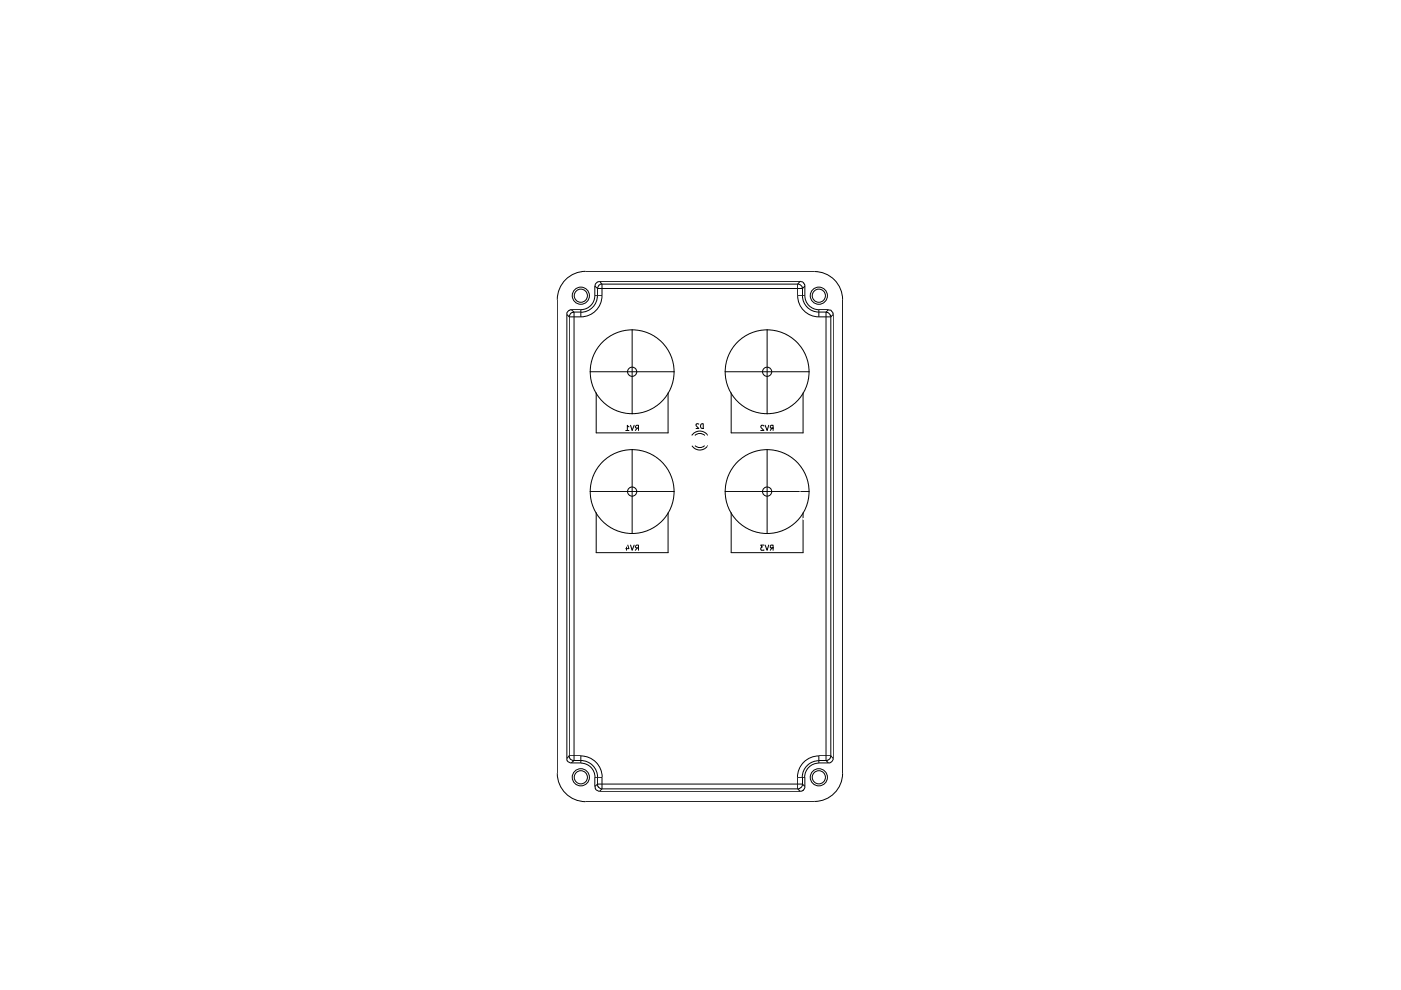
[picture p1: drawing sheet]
<svg xmlns="http://www.w3.org/2000/svg" width="297mm" height="210mm" viewBox="0 0 297 210" stroke-linecap="round" stroke-linejoin="round" font-family="sans-serif">
<g fill="none" stroke="#000" stroke-width=".21">
<path d="M127.1 59.6a1.1 1.1 0 0 0-1 1.1M127.1 59.6l.5 .6M127.1 59.6h42.5M169.6 59.6a1.01 1.01 0 0 1 1 1.1M169.6 59.6l-.5 .6M172.7 57.5h-48.5a6 6 0 0 0-6 6v100.5a6 6 0 0 0 6 6h48.5M172.7 57.6a5.9 5.9 0 0 1 5.9 5.9v100.5a6 6 0 0 1-5.9 5.9M120.2 66.7v94.1M120.2 66.7l.5 .5M120.7 67.2v93M120.7 67.2h2.4M121.1 65.7a1.14 1.14 0 0 0-.9 1"/>
<path d="M121.1 65.7l.6 .5M121.1 65.7h2M121.7 66.2l-.6 .1-.4 .9M121.7 66.2v95M121.7 66.2h1.4M123.1 65.7v1.5M125.1 78.8a8.9 8.9 0 0 0 8.9 8.9M125.1 78.8h17.8M126.1 62.7a2.96 2.96 0 0 1-3 3M126.1 60.7v2M126.1 60.7l.6 .5M126.1 62.7h1.5"/>
<path d="M126.7 61.2a4.8 4.8 0 0 1-1.1 4 3.5 3.5 0 0 1-2.5 1M126.7 61.2h43.4M127.6 62.7a4.5 4.5 0 0 1-4.5 4.5M127.6 60.2h-.3l-.3 .3-.3 .7M127.6 60.2v2.5M127.6 60.2h41.5M134 69.9a8.9 8.9 0 0 0-8.9 8.9M134 69.9a8.9 8.9 0 0 1 8.9 8.9M134 69.9v17.8M142.9 78.8a8.9 8.9 0 0 1-8.9 8.9M153.8 78.8a8.9 8.9 0 0 0 8.8 8.9M153.8 78.8h17.7"/>
<path d="M162.6 69.9a8.9 8.9 0 0 0-8.8 8.9M162.6 69.9a8.9 8.9 0 0 1 8.9 8.9M162.6 69.9v17.8M169.1 60.2l.6 .2 .4 .3v.5M169.1 62.7a4.5 4.5 0 0 0 4.5 4.5M169.1 60.2v2.5M169.1 62.7h1.5M170.1 61.2a4.6 4.6 0 0 0 1.1 4 4.3 4.3 0 0 0 3.9 1M170.6 62.7a2.96 2.96 0 0 0 3 3M170.6 60.7v2M170.6 60.7l-.5 .5M171.5 78.8a8.9 8.9 0 0 1-8.9 8.9"/>
<path d="M173.6 67.2h2.5M173.6 65.7h2M173.6 65.7v1.5M175.1 66.2l.5 .1 .4 .4 .1 .5M175.1 66.2v95M175.6 65.7a1.2 1.2 0 0 1 1.1 1M175.6 65.7l-.5 .5M176.1 67.2v93M176.7 66.7v94.1M176.7 66.7l-.6 .5M126.4 83.3v8.5h15.2v-8.5M132.7 91.3h.6"/>
<path d="M133.3 90.5l-.3-.3v1.1M133.7 90.2l.3 1.1 .5-1.1M134 95.3a8.9 8.9 0 0 0-8.9 8.9M134 95.3a8.9 8.9 0 0 1 8.9 8.9M134 95.3v17.8M135.1 90.8l-.4 .5M135.4 90.8h-.5l-.2-.4 .3-.2h.4v1.1M146.7 94.5a1.99 1.99 0 0 0 3.2 .2M147.3 92.3a1.53 1.53 0 0 1 2.1 0M147.4 94.5a1.47 1.47 0 0 0 2 0M148.2 89.9h-.6v.4l.6 .5h-.6M148.6 90l.5-.2v1a.55 .55 0 0 1-.5-.2 .55 .55 0 0 1 0-.6z"/>
<path d="M150 92.2a2.03 2.03 0 0 0-3.3 .1M150 92.2v.1M150 94.4v.2M155 83.3v8.5h15.3v-8.5M162 90.3l-.2-.1h-.3l-.2 .2 .7 .9h-.7M162.2 90.2l.4 1.1 .4-1.1M162.6 95.3a8.9 8.9 0 0 0-8.8 8.9M162.6 95.3a8.9 8.9 0 0 1 8.9 8.9M162.6 95.3v17.8M163.7 90.8l-.4 .5M163.9 90.8h-.5l-.1-.5 .2-.1h.4v1.1M125.1 104.2a8.9 8.9 0 0 0 8.9 8.9"/>
<path d="M125.1 104.2h17.8M126.4 108.7v8.5h15.2v-8.5M132.8 116v.7M133.1 115.6l.2 .7h-.6M133.7 115.6l.3 1.1 .5-1.1M135.1 116.2l-.4 .5M135.4 116.2h-.5l-.2-.4 .3-.2h.4v1.1M142.9 104.2a8.9 8.9 0 0 1-8.9 8.9M153.8 104.2a8.9 8.9 0 0 0 8.8 8.9M153.8 104.2h17.7M155 108.7v8.5h15.3v-8.5M162 115.6h-.7l.3 .4-.3 .2 .1 .5 .6-.1"/>
<path d="M162.2 115.6l.4 1.1 .4-1.1M163.7 116.2l-.4 .5M163.9 116.2h-.5l-.1-.5 .2-.1h.4v1.1M171.5 104.2a8.9 8.9 0 0 1-8.9 8.9M120.2 160.8l.1 .5 .8 .5M120.7 160.2v.4l.2 .4 .8 .2M120.7 160.2l-.5 .6M120.7 160.2h2.4v1.6h-2M121.7 161.2a4.2 4.2 0 0 1 4.3 1.4l.4 .8a5.8 5.8 0 0 1 .3 2.8M121.7 161.2l-.6 .6M123.1 160.3a4.5 4.5 0 0 1 4.6 4.5M123.1 161.8a3 3 0 0 1 3.1 3"/>
<path d="M126.1 166.8l.2 .5 .8 .5M126.1 166.8v-2h1.5v2.5M126.7 166.2l.2 .7 .7 .4M126.7 166.2l-.6 .6M126.7 166.2h43.4M127.1 167.8h42.5M127.6 167.3h41.5M127.6 167.3l-.5 .5M169.1 167.3l.5 .5M170.1 166.2a1.17 1.17 0 0 1-1 1.1M170.1 166.2l.5 .6M170.1 164.8v1.4"/>
<path d="M170.6 166.8a.89 .89 0 0 1-1 1M170.6 164.8h-1.5v2.5M170.6 164.8v2M173.6 160.3a4.5 4.5 0 0 0-4.5 4.5M173.6 161.3a3.5 3.5 0 0 0-3.5 3.5M173.6 161.8a3 3 0 0 0-3 3M173.6 161.2h1.5M175.1 161.2l.5 .6M176.1 160.2a.97 .97 0 0 1-1 1M176.1 160.2h-2.5v1.6h2M176.1 160.2l.6 .6M176.7 160.8l-.5 .8-.6 .2"/>
<circle cx="123.1" cy="62.7" r="1.82"/>
<circle cx="123.1" cy="62.7" r="1.4"/>
<circle cx="134" cy="78.8" r=".97"/>
<circle cx="162.6" cy="78.8" r=".97"/>
<circle cx="173.6" cy="62.7" r="1.82"/>
<circle cx="173.6" cy="62.7" r="1.4"/>
<circle cx="134" cy="104.2" r=".97"/>
<circle cx="162.6" cy="104.2" r=".97"/>
<circle cx="123.1" cy="164.8" r="1.82"/>
<circle cx="123.1" cy="164.8" r="1.4"/>
<circle cx="173.6" cy="164.8" r="1.82"/>
<circle cx="173.6" cy="164.8" r="1.4"/>
</g>
<g fill="#fff">
<path d="M139 118.7l.4 .2-.1 .2-.4-.2z"/>
<path d="M134 118.7l.3 .2-.1 .2-.3-.2z"/>
<path d="M128.9 118.7l.3 .2-.1 .2-.3-.2z"/>
<path d="M144.5 117.4l.3 .2-.1 .1-.3-.1z"/>
<path d="M125.4 117.4l.3 .2-.1 .1-.3-.1z"/>
<path d="M147 117.4l.3 .2-.1 .1-.3-.1z"/>
<path d="M143.9 91.3l.3 .2-.1 .2-.3-.2z"/>
<path d="M139 93.3l.4 .2-.1 .2-.4-.2z"/>
<path d="M134 93.3l.3 .2-.1 .2-.3-.2z"/>
<path d="M128.9 93.3l.3 .2-.1 .2-.3-.2z"/>
<path d="M138.8 97.1l.3 .1-.1 .2-.3-.2z"/>
<path d="M138.8 102.1l.3 .2-.1 .2-.3-.2z"/>
<path d="M147 93.2l.3 .2-.1 .2-.3-.2z"/>
<path d="M152.8 91.3l.3 .2-.1 .2-.3-.2z"/>
<path d="M162.6 93.3l.3 .2-.1 .2-.3-.2z"/>
<path d="M157.5 93.3l.3 .2-.1 .2-.3-.2z"/>
<path d="M152.8 97.6l.3 .2-.1 .2-.3-.2z"/>
<path d="M152.8 101.5l.3 .1-.1 .2-.3-.2z"/>
<path d="M149.5 117.4l.4 .2-.1 .1-.4-.1z"/>
<path d="M152.1 117.4l.3 .2-.1 .1-.3-.1z"/>
<path d="M167.7 93.3l.3 .2-.1 .2-.3-.2z"/>
<path d="M171.1 117.4l.3 .2-.1 .1-.3-.1z"/>
<path d="M149.5 93.2l.4 .2-.1 .2-.4-.2z"/>
<path d="M167.7 118.7l.3 .2-.1 .2-.3-.2z"/>
<path d="M162.6 118.7l.3 .2-.1 .2-.3-.2z"/>
<path d="M157.5 118.7l.3 .2-.1 .2-.3-.2z"/>
<path d="M172.4 106.8l.3 .2-.1 .2-.3-.2z"/>
<path d="M170.2 109.8l.3 .2-.1 .2-.3-.2z"/>
<path d="M159.9 102.3l.3 .2-.1 .2-.3-.2z"/>
<path d="M160 100.6l.3 .2-.1 .2-.3-.2z"/>
<path d="M158.9 90.2l.3 .2-.1 .2-.4-.2z"/>
<path d="M161.5 108.1l.3 .1-.1 .2-.3-.2z"/>
<path d="M169.5 103.8l.3 .2-.1 .2-.3-.2z"/>
<path d="M161.2 107l.3 .2-.1 .2-.3-.2z"/>
<path d="M124.9 100.9l.3 .2-.1 .2-.3-.2z"/>
<path d="M150.9 110.6l.3 .2-.1 .2-.3-.2z"/>
<path d="M150.9 105.2l.3 .2-.1 .2-.3-.2z"/>
<path d="M153.8 111.8l.3 .2-.1 .2-.3-.2z"/>
<path d="M130.9 105.8l.3 .2-.1 .1-.3-.1z"/>
<path d="M152.6 109.4l.3 .2-.1 .2-.3-.2z"/>
</g>
</svg>
